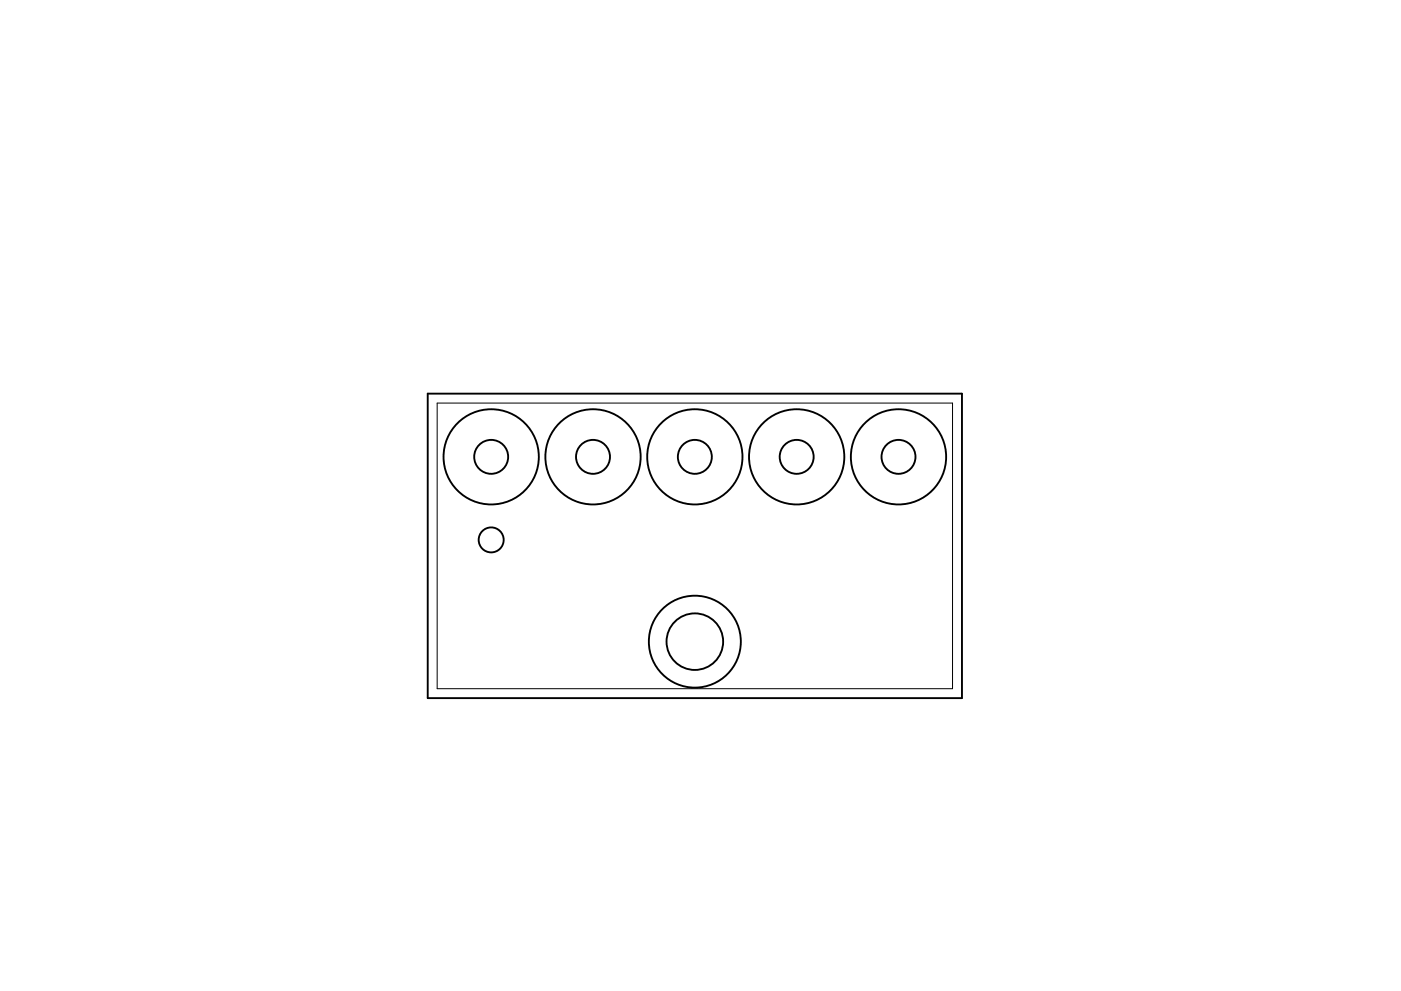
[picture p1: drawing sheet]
<svg xmlns="http://www.w3.org/2000/svg" width="297mm" height="210mm" viewBox="0 0 297 210" stroke-linecap="round" stroke-linejoin="round" font-family="sans-serif">
<g fill="none" stroke="#000" stroke-width=".4">
<path d="M90.7 83.5h113.3v64.6h-113.3z"/>
<circle cx="104.1" cy="96.9" r="10.1"/>
<circle cx="104.1" cy="96.9" r="3.6"/>
<circle cx="125.7" cy="96.9" r="10.1"/>
<circle cx="125.7" cy="96.9" r="3.6"/>
<circle cx="147.3" cy="96.9" r="10.1"/>
<circle cx="147.3" cy="96.9" r="3.6"/>
<circle cx="168.9" cy="96.9" r="10.1"/>
<circle cx="168.9" cy="96.9" r="3.6"/>
<circle cx="190.5" cy="96.9" r="10.1"/>
<circle cx="190.5" cy="96.9" r="3.6"/>
<circle cx="104.1" cy="114.5" r="2.65"/>
<circle cx="147.3" cy="136.1" r="9.7"/>
<circle cx="147.3" cy="136.1" r="6"/>
</g>
<path d="M92.7 85.5h109.3v60.6h-109.3z" fill="none" stroke="#000" stroke-width=".21"/>
</svg>
